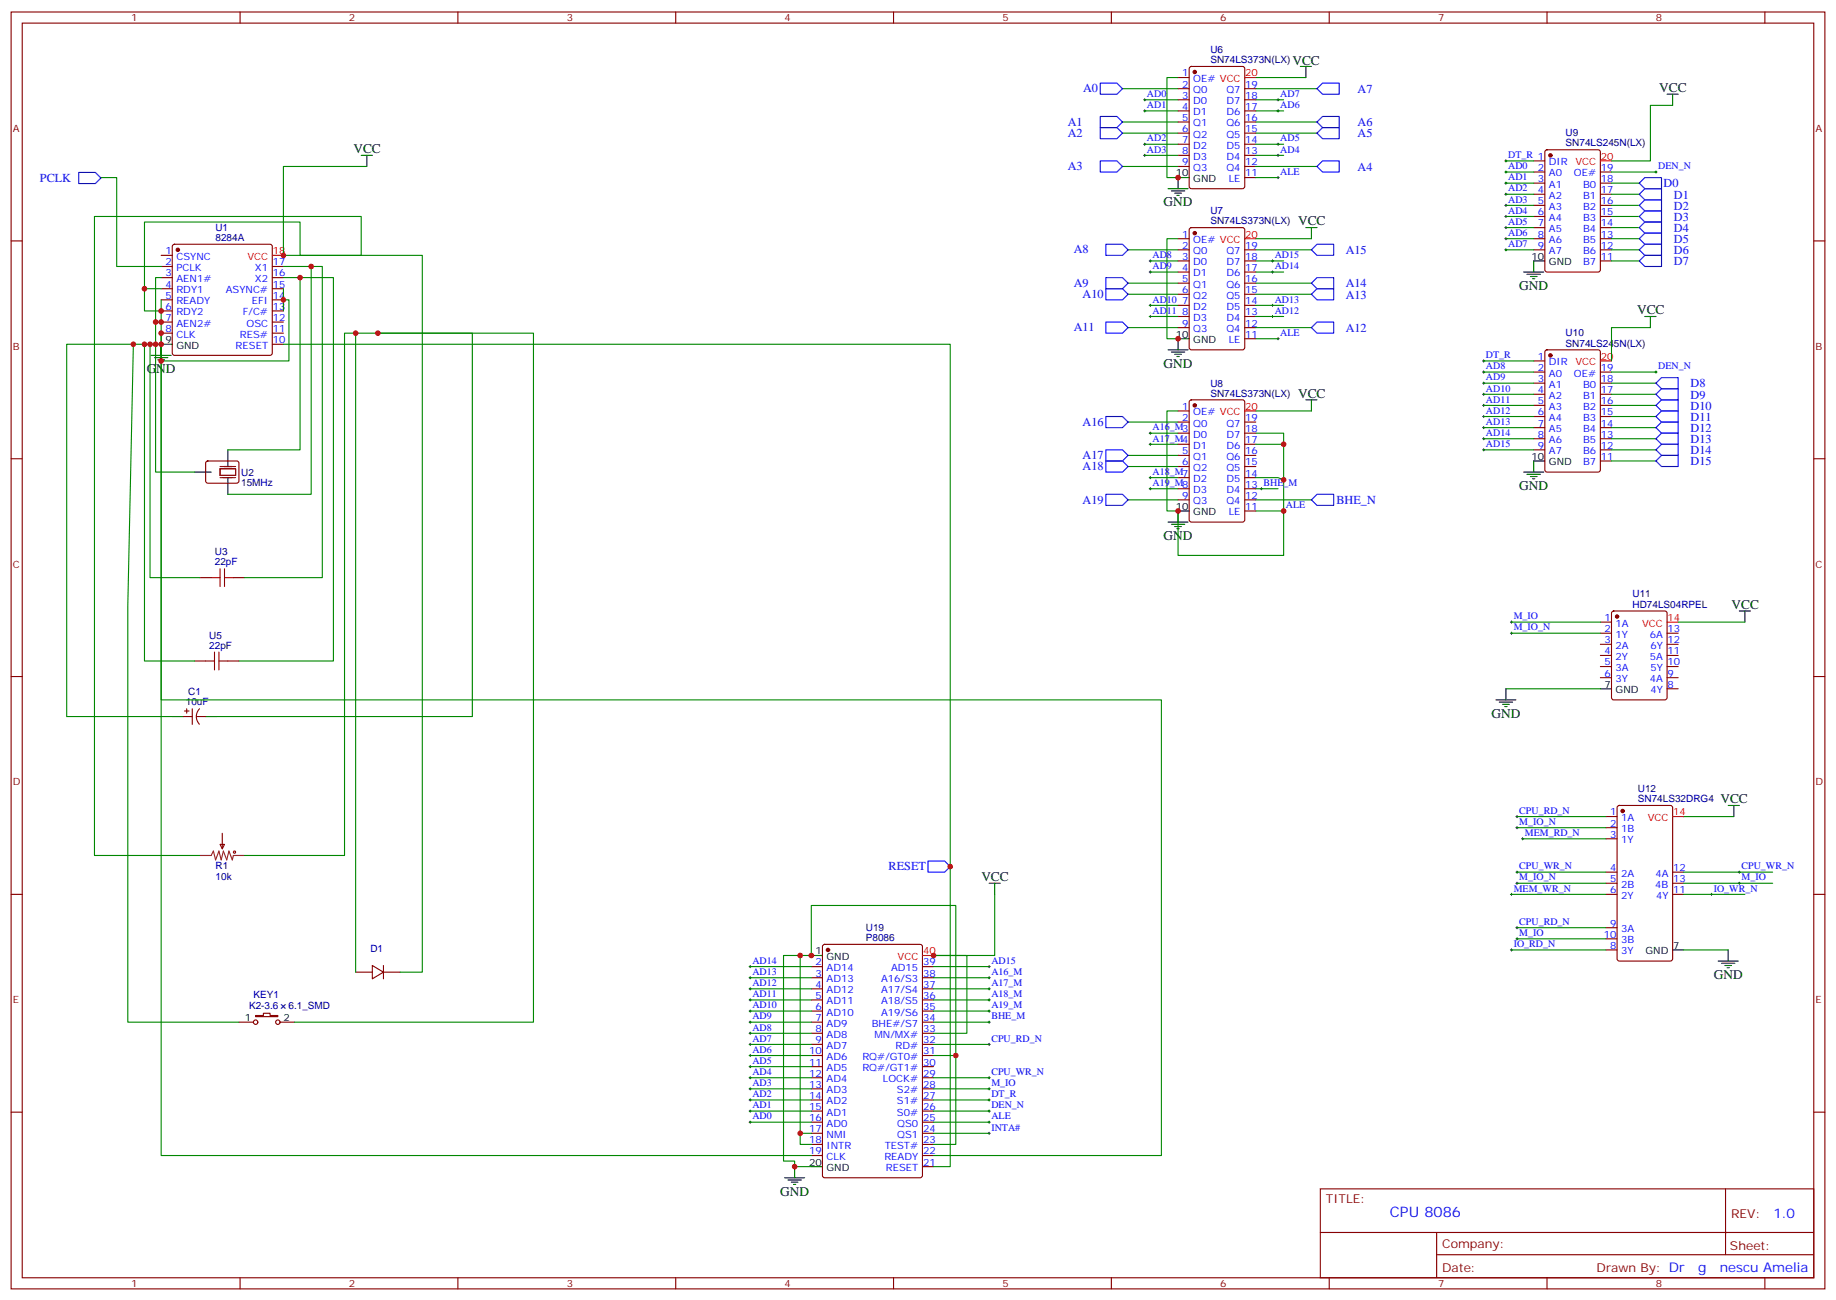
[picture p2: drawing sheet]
<svg xmlns="http://www.w3.org/2000/svg" width="583mm" height="413mm" viewBox="0 0 583 413" stroke-linecap="round" stroke-linejoin="round" font-family="sans-serif">
<defs><g id="words">
<text font-size="4.6" fill="#00f" x="441.2" y="386.4">CPU 8086</text>
<g font-size="4.2">
<text x="410.2" y="20.7">VCC</text>
<text x="526.7" y="29.2">VCC</text>
<text x="112.2" y="48.6">VCC</text>
<text x="369.4" y="65.5">GND</text>
<text x="412" y="71.5">VCC</text>
<text x="482.2" y="92">GND</text>
<text x="519.6" y="99.8">VCC</text>
<text x="46.6" y="118.5">GND</text>
<text x="369.4" y="116.7">GND</text>
<text x="412" y="126.2">VCC</text>
<text x="482.2" y="155.5">GND</text>
<text x="369.4" y="171.4">GND</text>
<text x="549.6" y="193.3">VCC</text>
<text x="473.4" y="227.8">GND</text>
<text x="546.1" y="255">VCC</text>
<text x="311.5" y="279.7">VCC</text>
<text x="544" y="310.7">GND</text>
<text x="247.6" y="379.5">GND</text>
</g>
<g font-size="4.2" fill="#00f">
<text x="562.9" y="386.7">1.0</text>
<text x="539" y="403.9">g</text>
<text x="545.9" y="403.9">nescu Amelia</text>
</g>
<g font-size="3.9" fill="#00f">
<text x="343.8" y="29.4">A0</text>
<text x="430.9" y="29.5">A7</text>
<text x="338.9" y="39.9">A1</text>
<text x="430.9" y="40.1">A6</text>
<text x="338.9" y="43.4">A2</text>
<text x="430.9" y="43.6">A5</text>
<text x="12.7" y="57.7">PCLK</text>
<text x="338.9" y="54">A3</text>
<text x="430.9" y="54.2">A4</text>
<text x="528.1" y="59.3">D0</text>
<text x="531.4" y="63">D1</text>
<text x="531.4" y="66.6">D2</text>
<text x="531.4" y="70.1">D3</text>
<text x="531.4" y="73.6">D4</text>
<text x="531.4" y="77.1">D5</text>
<text x="340.8" y="80.5">A8</text>
<text x="427.2" y="80.7">A15</text>
<text x="531.4" y="80.7">D6</text>
<text x="531.4" y="84.2">D7</text>
<text x="340.8" y="91.1">A9</text>
<text x="343.6" y="94.6">A10</text>
<text x="427.2" y="94.8">A13</text>
<text x="427.2" y="91.2">A14</text>
<text x="340.8" y="105.2">A11</text>
<text x="427.2" y="105.4">A12</text>
<text x="536.7" y="123">D8</text>
<text x="536.7" y="126.5">D9</text>
<text x="536.7" y="130.1">D10</text>
<text x="343.6" y="135.2">A16</text>
<text x="536.7" y="133.6">D11</text>
<text x="536.7" y="137.1">D12</text>
<text x="536.7" y="140.6">D13</text>
<text x="343.6" y="145.8">A17</text>
<text x="343.6" y="149.3">A18</text>
<text x="536.7" y="144.2">D14</text>
<text x="536.7" y="147.7">D15</text>
<text x="343.6" y="159.9">A19</text>
<text x="424.2" y="160">BHE_N</text>
<text x="282.1" y="276.3">RESET</text>
</g>
<g font-size="3.9" fill="#800">
<text x="420.9" y="382">TITLE:</text>
<text x="549.5" y="386.7">REV:</text>
<text x="457.8" y="396.2">Company:</text>
<text x="549.1" y="396.8">Sheet:</text>
<text x="457.8" y="403.9">Date:</text>
<text x="506.8" y="403.9">Drawn By: Dr</text>
</g>
<g font-size="3.2" fill="#800">
<text x="41.6" y="6.8">1</text>
<text x="110.8" y="6.8">2</text>
<text x="179.9" y="6.8">3</text>
<text x="249.1" y="6.8">4</text>
<text x="318.2" y="6.8">5</text>
<text x="387.3" y="6.8">6</text>
<text x="456.5" y="6.8">7</text>
<text x="525.6" y="6.8">8</text>
<text x="4.1" y="41.9">A</text>
<text x="576.3" y="41.9">A</text>
<text x="4.1" y="111.1">B</text>
<text x="576.3" y="111.1">B</text>
<text x="4.1" y="180.2">C</text>
<text x="576.3" y="180.2">C</text>
<text x="4.1" y="249.3">D</text>
<text x="576.3" y="249.3">D</text>
<text x="4.1" y="318.5">E</text>
<text x="576.3" y="318.5">E</text>
<text x="41.6" y="408.6">1</text>
<text x="110.8" y="408.6">2</text>
<text x="179.9" y="408.6">3</text>
<text x="249.1" y="408.6">4</text>
<text x="318.2" y="408.6">5</text>
<text x="387.3" y="408.6">6</text>
<text x="456.5" y="408.6">7</text>
<text x="525.6" y="408.6">8</text>
</g>
<g font-size="3.2" fill="#000080">
<text x="384.2" y="16.9">U6</text>
<text x="384.2" y="20">SN74LS373N(LX)</text>
<text x="497" y="46.5">SN74LS245N(LX)</text>
<text x="497" y="43.2">U9</text>
<text x="384.2" y="71.2">SN74LS373N(LX)</text>
<text x="384.2" y="68">U7</text>
<text x="68.4" y="76.5">8284A</text>
<text x="68.4" y="73.2">U1</text>
<text x="497" y="106.7">U10</text>
<text x="497" y="110">SN74LS245N(LX)</text>
<text x="384.2" y="125.9">SN74LS373N(LX)</text>
<text x="384.2" y="122.7">U8</text>
<text x="76.6" y="154.3">15MHz</text>
<text x="76.6" y="151">U2</text>
<text x="68.2" y="179.5">22pF</text>
<text x="68.2" y="176.2">U3</text>
<text x="518.2" y="189.6">U11</text>
<text x="518.2" y="192.9">HD74LS04RPEL</text>
<text x="66.4" y="202.7">U5</text>
<text x="66.4" y="206">22pF</text>
<text x="59.8" y="220.7">C1</text>
<text x="59" y="223.9">10uF</text>
<text x="519.9" y="251.4">U12</text>
<text x="519.9" y="254.6">SN74LS32DRG4</text>
<text x="68.4" y="279.2">10k</text>
<text x="68.4" y="276">R1</text>
<text x="274.8" y="298.7">P8086</text>
<text x="274.8" y="295.6">U19</text>
<text x="117.6" y="302.2">D1</text>
<text x="80.5" y="316.7">KEY1</text>
<text x="79" y="320.4">K2-3.6</text>
<text x="91.6" y="320.4">6.1_SMD</text>
</g>
<g font-size="3.2" fill="#00f">
<text x="375.3" y="24.3">1</text>
<text x="375.3" y="27.8">2</text>
<text x="378.8" y="26">OE# VCC</text>
<text x="378.8" y="29.6">Q0</text>
<text x="389.3" y="29.6">Q7</text>
<text x="395.3" y="27.8">19</text>
<text x="364.1" y="30.8">AD0</text>
<text x="364.1" y="34.3">AD1</text>
<text x="375.3" y="31.3">3</text>
<text x="375.3" y="34.9">4</text>
<text x="378.8" y="33.1">D0</text>
<text x="389.3" y="33.1">D7</text>
<text x="395.3" y="34.9">17</text>
<text x="395.3" y="31.3">18</text>
<text x="406.4" y="34.3">AD6</text>
<text x="406.4" y="30.8">AD7</text>
<text x="375.3" y="38.4">5</text>
<text x="375.3" y="41.9">6</text>
<text x="378.8" y="36.6">D1</text>
<text x="378.8" y="40.1">Q1</text>
<text x="389.3" y="40.1">Q6</text>
<text x="389.3" y="36.6">D6</text>
<text x="395.3" y="41.9">15</text>
<text x="395.3" y="38.4">16</text>
<text x="364.1" y="44.9">AD2</text>
<text x="375.3" y="45.4">7</text>
<text x="378.8" y="43.7">Q2</text>
<text x="378.8" y="47.2">D2</text>
<text x="389.3" y="43.7">Q5</text>
<text x="389.3" y="47.2">D5</text>
<text x="395.3" y="45.4">14</text>
<text x="406.4" y="44.9">AD5</text>
<text x="364.1" y="48.4">AD3</text>
<text x="375.3" y="49">8</text>
<text x="375.3" y="52.5">9</text>
<text x="378.8" y="50.7">D3</text>
<text x="389.3" y="50.7">D4</text>
<text x="395.3" y="52.5">12</text>
<text x="395.3" y="49">13</text>
<text x="406.4" y="48.4">AD4</text>
<text x="478.7" y="50.2">DT_R 1</text>
<text x="478.7" y="53.7">AD0</text>
<text x="491.7" y="52.5">DIR</text>
<text x="526.3" y="53.7">DEN_N</text>
<text x="378.8" y="54.3">Q3</text>
<text x="389.3" y="54.3">Q4</text>
<text x="390" y="57.8">LE</text>
<text x="395.3" y="56">11</text>
<text x="406.4" y="55.5">ALE</text>
<text x="478.7" y="57.3">AD1</text>
<text x="488.2" y="54.3">2</text>
<text x="488.2" y="57.8">3</text>
<text x="491.7" y="56">A0</text>
<text x="491.7" y="59.5">A1</text>
<text x="499.6" y="56">OE#</text>
<text x="502.5" y="59.5">B0</text>
<text x="508.2" y="57.8">18</text>
<text x="508.2" y="54.3">19</text>
<text x="478.7" y="60.8">AD2</text>
<text x="478.7" y="64.3">AD3</text>
<text x="488.2" y="61.3">4</text>
<text x="488.2" y="64.8">5</text>
<text x="491.7" y="63.1">A2</text>
<text x="502.5" y="63.1">B1</text>
<text x="508.2" y="64.8">16</text>
<text x="508.2" y="61.3">17</text>
<text x="478.7" y="67.8">AD4</text>
<text x="478.7" y="71.4">AD5</text>
<text x="488.2" y="68.4">6</text>
<text x="488.2" y="71.9">7</text>
<text x="491.7" y="66.6">A3</text>
<text x="491.7" y="70.1">A4</text>
<text x="502.5" y="70.1">B3</text>
<text x="502.5" y="66.6">B2</text>
<text x="508.2" y="71.9">14</text>
<text x="508.2" y="68.4">15</text>
<text x="375.3" y="75.4">1</text>
<text x="378.8" y="77.2">OE# VCC</text>
<text x="478.7" y="74.9">AD6</text>
<text x="488.2" y="75.4">8</text>
<text x="491.7" y="73.7">A5</text>
<text x="491.7" y="77.2">A6</text>
<text x="502.5" y="77.2">B5</text>
<text x="502.5" y="73.7">B4</text>
<text x="508.2" y="75.4">13</text>
<text x="52.5" y="80.7">1</text>
<text x="56" y="82.5">CSYNC</text>
<text x="365.8" y="82">AD8</text>
<text x="375.3" y="79">2</text>
<text x="375.3" y="82.5">3</text>
<text x="378.8" y="80.7">Q0</text>
<text x="389.3" y="80.7">Q7</text>
<text x="395.3" y="82.5">18</text>
<text x="395.3" y="79">19</text>
<text x="404.6" y="82">AD15</text>
<text x="478.7" y="78.4">AD7</text>
<text x="488.2" y="79">9</text>
<text x="491.7" y="80.7">A7</text>
<text x="502.5" y="80.7">B6</text>
<text x="508.2" y="82.5">11</text>
<text x="508.2" y="79">12</text>
<text x="52.5" y="84.2">2</text>
<text x="52.5" y="87.8">3</text>
<text x="56" y="86">PCLK</text>
<text x="56" y="89.5">AEN1#</text>
<text x="80.9" y="89.5">X2</text>
<text x="80.9" y="86">X1</text>
<text x="86.6" y="87.8">16</text>
<text x="86.6" y="84.2">17</text>
<text x="365.8" y="85.5">AD9</text>
<text x="375.3" y="86">4</text>
<text x="375.3" y="89.5">5</text>
<text x="378.8" y="84.2">D0</text>
<text x="378.8" y="87.8">D1</text>
<text x="389.3" y="87.8">D6</text>
<text x="389.3" y="84.2">D7</text>
<text x="395.3" y="89.5">16</text>
<text x="395.3" y="86">17</text>
<text x="404.6" y="85.5">AD14</text>
<text x="502.5" y="84.2">B7</text>
<text x="52.5" y="91.3">4</text>
<text x="52.5" y="94.8">5</text>
<text x="56" y="93.1">RDY1</text>
<text x="71.6" y="93.1">ASYNC#</text>
<text x="86.6" y="94.8">14</text>
<text x="86.6" y="91.3">15</text>
<text x="375.3" y="93.1">6</text>
<text x="378.8" y="91.3">Q1</text>
<text x="378.8" y="94.8">Q2</text>
<text x="389.3" y="94.8">Q5</text>
<text x="389.3" y="91.3">Q6</text>
<text x="395.3" y="93.1">15</text>
<text x="52.5" y="98.4">6</text>
<text x="52.5" y="101.9">7</text>
<text x="56" y="96.6">READY</text>
<text x="56" y="100.1">RDY2</text>
<text x="77" y="100.1">F/C#</text>
<text x="80" y="96.6">EFI</text>
<text x="86.6" y="101.9">12</text>
<text x="86.6" y="98.4">13</text>
<text x="365.8" y="96.1">AD10</text>
<text x="365.8" y="99.6">AD11</text>
<text x="375.3" y="96.6">7</text>
<text x="375.3" y="100.1">8</text>
<text x="378.8" y="98.4">D2</text>
<text x="378.8" y="101.9">D3</text>
<text x="389.3" y="101.9">D4</text>
<text x="389.3" y="98.4">D5</text>
<text x="395.3" y="100.1">13</text>
<text x="395.3" y="96.6">14</text>
<text x="404.6" y="96.1">AD13</text>
<text x="404.6" y="99.6">AD12</text>
<text x="52.5" y="105.4">8</text>
<text x="56" y="103.6">AEN2#</text>
<text x="56" y="107.2">CLK</text>
<text x="76.1" y="107.2">RES#</text>
<text x="78.2" y="103.6">OSC</text>
<text x="86.6" y="105.4">11</text>
<text x="375.3" y="103.6">9</text>
<text x="378.8" y="105.4">Q3</text>
<text x="389.3" y="105.4">Q4</text>
<text x="395.3" y="107.2">11</text>
<text x="395.3" y="103.6">12</text>
<text x="406.4" y="106.6">ALE</text>
<text x="74.8" y="110.7">RESET</text>
<text x="86.6" y="108.9">10</text>
<text x="390" y="108.9">LE</text>
<text x="471.7" y="113.7">DT_R</text>
<text x="471.7" y="117.2">AD8</text>
<text x="488.2" y="114.2">1</text>
<text x="488.2" y="117.8">2</text>
<text x="491.7" y="116">DIR</text>
<text x="491.7" y="119.5">A0</text>
<text x="499.6" y="119.5">OE#</text>
<text x="508.2" y="117.8">19</text>
<text x="526.3" y="117.2">DEN_N</text>
<text x="471.7" y="120.8">AD9</text>
<text x="471.7" y="124.3">AD10</text>
<text x="488.2" y="121.3">3</text>
<text x="488.2" y="124.8">4</text>
<text x="491.7" y="123">A1</text>
<text x="502.5" y="123">B0</text>
<text x="508.2" y="124.8">17</text>
<text x="508.2" y="121.3">18</text>
<text x="375.3" y="130.1">1</text>
<text x="378.8" y="131.9">OE# VCC</text>
<text x="471.7" y="127.8">AD11</text>
<text x="471.7" y="131.3">AD12</text>
<text x="488.2" y="128.3">5</text>
<text x="488.2" y="131.9">6</text>
<text x="491.7" y="126.6">A2</text>
<text x="491.7" y="130.1">A3</text>
<text x="502.5" y="130.1">B2</text>
<text x="502.5" y="126.6">B1</text>
<text x="508.2" y="131.9">15</text>
<text x="508.2" y="128.3">16</text>
<text x="365.8" y="136.6">A16_M3</text>
<text x="375.3" y="133.6">2</text>
<text x="378.8" y="135.4">Q0</text>
<text x="389.3" y="135.4">Q7</text>
<text x="395.3" y="137.2">18</text>
<text x="395.3" y="133.6">19</text>
<text x="471.7" y="134.9">AD13</text>
<text x="488.2" y="135.4">7</text>
<text x="491.7" y="133.6">A4</text>
<text x="491.7" y="137.2">A5</text>
<text x="502.5" y="137.2">B4</text>
<text x="502.5" y="133.6">B3</text>
<text x="508.2" y="135.4">14</text>
<text x="365.8" y="140.2">A17_M4</text>
<text x="378.8" y="138.9">D0</text>
<text x="378.8" y="142.5">D1</text>
<text x="389.3" y="142.5">D6</text>
<text x="389.3" y="138.9">D7</text>
<text x="395.3" y="140.7">17</text>
<text x="471.7" y="138.4">AD14</text>
<text x="471.7" y="141.9">AD15</text>
<text x="488.2" y="138.9">8</text>
<text x="488.2" y="142.5">9</text>
<text x="491.7" y="140.7">A6</text>
<text x="502.5" y="140.7">B5</text>
<text x="508.2" y="142.5">12</text>
<text x="508.2" y="138.9">13</text>
<text x="375.3" y="144.2">5</text>
<text x="375.3" y="147.7">6</text>
<text x="378.8" y="146">Q1</text>
<text x="378.8" y="149.5">Q2</text>
<text x="389.3" y="149.5">Q5</text>
<text x="389.3" y="146">Q6</text>
<text x="395.3" y="147.7">15</text>
<text x="395.3" y="144.2">16</text>
<text x="491.7" y="144.2">A7</text>
<text x="502.5" y="147.7">B7</text>
<text x="502.5" y="144.2">B6</text>
<text x="508.2" y="146">11</text>
<text x="365.8" y="150.7">A18_M7</text>
<text x="365.8" y="154.3">A19_M8</text>
<text x="378.8" y="153">D2</text>
<text x="389.3" y="153">D5</text>
<text x="395.3" y="154.8">13 BHE_M</text>
<text x="395.3" y="151.3">14</text>
<text x="375.3" y="158.3">9</text>
<text x="378.8" y="156.6">D3</text>
<text x="378.8" y="160.1">Q3</text>
<text x="389.3" y="160.1">Q4</text>
<text x="389.3" y="156.6">D4</text>
<text x="395.3" y="161.9">11</text>
<text x="395.3" y="158.3">12</text>
<text x="408.2" y="161.3">ALE</text>
<text x="390" y="163.6">LE</text>
<text x="480.5" y="196.6">M_IO</text>
<text x="509.3" y="197.1">1</text>
<text x="480.5" y="200.1">M_IO_N</text>
<text x="509.3" y="200.7">2</text>
<text x="512.8" y="202.4">1Y</text>
<text x="512.8" y="198.9">1A</text>
<text x="523.7" y="202.4">6A</text>
<text x="529.3" y="200.7">13</text>
<text x="509.3" y="207.7">4</text>
<text x="509.3" y="204.2">3</text>
<text x="512.8" y="209.5">2Y</text>
<text x="512.8" y="206">2A</text>
<text x="523.7" y="209.5">5A</text>
<text x="523.9" y="206">6Y</text>
<text x="529.3" y="204.2">12</text>
<text x="529.3" y="207.7">11</text>
<text x="509.3" y="214.8">6</text>
<text x="509.3" y="211.2">5</text>
<text x="512.8" y="213">3A</text>
<text x="523.9" y="213">5Y</text>
<text x="529.3" y="211.2">10</text>
<text x="529.3" y="214.8">9</text>
<text x="512.8" y="216.5">3Y</text>
<text x="523.7" y="216.5">4A</text>
<text x="523.9" y="220.1">4Y</text>
<text x="529.3" y="218.3">8</text>
<text x="482.2" y="258.3">CPU_RD_N</text>
<text x="482.2" y="261.9">M_IO_N</text>
<text x="511.1" y="258.9">1</text>
<text x="511.1" y="262.4">2</text>
<text x="514.6" y="260.6">1A</text>
<text x="484" y="265.4">MEM_RD_N</text>
<text x="511.1" y="265.9">3</text>
<text x="514.6" y="264.2">1B</text>
<text x="514.6" y="267.7">1Y</text>
<text x="482.2" y="276">CPU_WR_N</text>
<text x="552.8" y="276">CPU_WR_N</text>
<text x="482.2" y="279.5">M_IO_N</text>
<text x="511.1" y="276.5">4</text>
<text x="511.1" y="280">5</text>
<text x="514.6" y="278.3">2A</text>
<text x="514.6" y="281.8">2B</text>
<text x="525.4" y="281.8">4B</text>
<text x="525.4" y="278.3">4A</text>
<text x="531.1" y="280">13</text>
<text x="531.1" y="276.5">12</text>
<text x="552.8" y="279.5">M_IO</text>
<text x="480.5" y="283">MEM_WR_N</text>
<text x="511.1" y="283.6">6</text>
<text x="514.6" y="285.3">2Y</text>
<text x="525.7" y="285.3">4Y</text>
<text x="531.1" y="283.6">11</text>
<text x="544" y="283">IO_WR_N</text>
<text x="482.2" y="293.6">CPU_RD_N</text>
<text x="482.2" y="297.1">M_IO</text>
<text x="509.1" y="297.7">10</text>
<text x="511.1" y="294.1">9</text>
<text x="514.6" y="295.9">3A</text>
<text x="514.6" y="299.4">3B</text>
<text x="238.8" y="306">AD14</text>
<text x="314.7" y="306">AD15</text>
<text x="480.5" y="300.7">IO_RD_N</text>
<text x="511.1" y="301.2">8</text>
<text x="514.6" y="303">3Y</text>
<text x="238.8" y="309.5">AD13</text>
<text x="258.9" y="306.5">2</text>
<text x="258.9" y="310">3</text>
<text x="262.4" y="308.3">AD14</text>
<text x="262.4" y="311.8">AD13</text>
<text x="279.7" y="311.8">A16/S3</text>
<text x="282.9" y="308.3">AD15</text>
<text x="293" y="310">38</text>
<text x="293" y="306.5">39</text>
<text x="314.7" y="309.5">A16_M</text>
<text x="238.8" y="316.5">AD11</text>
<text x="238.8" y="313">AD12</text>
<text x="258.9" y="313.5">4</text>
<text x="258.9" y="317.1">5</text>
<text x="262.4" y="315.3">AD12</text>
<text x="279.7" y="315.3">A17/S4</text>
<text x="293" y="317.1">36</text>
<text x="293" y="313.5">37</text>
<text x="314.7" y="313">A17_M</text>
<text x="314.7" y="316.5">A18_M</text>
<text x="238.8" y="323.6">AD9</text>
<text x="238.8" y="320.1">AD10</text>
<text x="258.9" y="320.6">6</text>
<text x="262.4" y="318.8">AD11</text>
<text x="262.4" y="322.4">AD10</text>
<text x="279.7" y="322.4">A19/S6</text>
<text x="279.7" y="318.8">A18/S5</text>
<text x="293" y="320.6">35</text>
<text x="314.7" y="320.1">A19_M</text>
<text x="314.7" y="323.6">BHE_M</text>
<text x="238.8" y="327.1">AD8</text>
<text x="258.9" y="324.1">7</text>
<text x="258.9" y="327.7">8</text>
<text x="262.4" y="325.9">AD9</text>
<text x="262.4" y="329.4">AD8</text>
<text x="276.7" y="325.9">BHE#/S7</text>
<text x="277.6" y="329.4">MN/MX#</text>
<text x="293" y="327.7">33</text>
<text x="293" y="324.1">34</text>
<text x="238.8" y="334.2">AD6</text>
<text x="238.8" y="330.7">AD7</text>
<text x="256.8" y="334.7">10</text>
<text x="258.9" y="331.2">9</text>
<text x="262.4" y="333">AD7</text>
<text x="284.3" y="333">RD#</text>
<text x="293" y="334.7">31</text>
<text x="293" y="331.2">32</text>
<text x="314.7" y="330.7">CPU_RD_N</text>
<text x="238.8" y="341.2">AD4</text>
<text x="238.8" y="337.7">AD5</text>
<text x="256.8" y="338.2">11</text>
<text x="256.8" y="341.8">12</text>
<text x="262.4" y="336.5">AD6</text>
<text x="262.4" y="340">AD5</text>
<text x="273.7" y="340">RQ#/GT1#</text>
<text x="273.7" y="336.5">RQ#/GT0#</text>
<text x="293" y="341.8">29</text>
<text x="293" y="338.2">30</text>
<text x="314.7" y="341.2">CPU_WR_N</text>
<text x="238.8" y="344.8">AD3</text>
<text x="256.8" y="345.3">13</text>
<text x="262.4" y="343.5">AD4</text>
<text x="262.4" y="347.1">AD3</text>
<text x="280.2" y="343.5">LOCK#</text>
<text x="284.7" y="347.1">S2#</text>
<text x="293" y="345.3">28</text>
<text x="314.7" y="344.8">M_IO</text>
<text x="238.8" y="351.8">AD1</text>
<text x="238.8" y="348.3">AD2</text>
<text x="256.8" y="348.8">14</text>
<text x="256.8" y="352.4">15</text>
<text x="262.4" y="350.6">AD2</text>
<text x="284.7" y="350.6">S1#</text>
<text x="293" y="352.4">26</text>
<text x="293" y="348.8">27</text>
<text x="314.7" y="351.8">DEN_N</text>
<text x="314.7" y="348.3">DT_R</text>
<text x="238.8" y="355.4">AD0</text>
<text x="256.8" y="355.9">16</text>
<text x="256.8" y="359.4">17</text>
<text x="262.4" y="354.1">AD1</text>
<text x="262.4" y="357.6">AD0</text>
<text x="284.7" y="354.1">S0#</text>
<text x="284.8" y="357.6">QS0</text>
<text x="293" y="359.4">24</text>
<text x="293" y="355.9">25</text>
<text x="314.7" y="355.4">ALE</text>
<text x="314.7" y="358.9">INTA#</text>
<text x="256.8" y="362.9">18</text>
<text x="262.4" y="361.2">NMI</text>
<text x="262.4" y="364.7">INTR</text>
<text x="280.8" y="364.7">TEST#</text>
<text x="284.8" y="361.2">QS1</text>
<text x="293" y="362.9">23</text>
<text x="256.8" y="366.5">19</text>
<text x="262.4" y="368.2">CLK</text>
<text x="280.7" y="368.2">READY</text>
<text x="281.2" y="371.8">RESET</text>
<text x="293" y="370">21</text>
<text x="293" y="366.5">22</text>
</g>
<g font-size="3.2" fill="#f00">
<text x="395.3" y="24.3">20</text>
<text x="500.1" y="52.5">VCC</text>
<text x="508.2" y="50.7">20</text>
<text x="395.3" y="75.4">20</text>
<text x="78.5" y="82.5">VCC</text>
<text x="86.6" y="80.7">18</text>
<text x="500.1" y="116">VCC</text>
<text x="508.2" y="114.2">20</text>
<text x="395.3" y="130.1">20</text>
<text x="529.3" y="197.1">14</text>
<text x="521.3" y="198.9">VCC</text>
<text x="523" y="260.6">VCC</text>
<text x="531.1" y="258.9">14</text>
<text x="284.9" y="304.7">VCC</text>
<text x="293" y="303">40</text>
</g>
<g font-size="3.2">
<text x="373.3" y="56">10</text>
<text x="378.8" y="57.8">GND</text>
<text x="486.2" y="82.5">10</text>
<text x="491.7" y="84.2">GND</text>
<text x="373.3" y="107.2">10</text>
<text x="52.5" y="108.9">9</text>
<text x="56" y="110.7">GND</text>
<text x="378.8" y="108.9">GND</text>
<text x="486.2" y="146">10</text>
<text x="491.7" y="147.7">GND</text>
<text x="373.3" y="161.9">10</text>
<text x="378.8" y="163.6">GND</text>
<text x="509.3" y="218.3">7</text>
<text x="512.8" y="220.1">GND</text>
<text x="258.9" y="303">1</text>
<text x="262.4" y="304.7">GND</text>
<text x="522.3" y="303">GND</text>
<text x="531.1" y="301.2">7</text>
<text x="77.7" y="324.1">1</text>
<text x="90" y="324.1">2</text>
<text x="256.8" y="370">20</text>
<text x="262.4" y="371.8">GND</text>
</g>
</g></defs>
<g fill="none" stroke="#870000" stroke-width=".35">
<path d="M3.5 3.8h575.8v405.4h-575.8zM7.1 7.3h568.6v398.3h-568.6zM76.2 3.8v3.5M145.3 3.8v3.5M214.5 3.8v3.5M283.6 3.8v3.5M352.8 3.8v3.5M421.9 3.8v3.5M491.1 3.8v3.5M560.2 3.8v3.5M373.9 24.6h3.6M373.9 28.2h3.6"/>
<path d="M373.9 31.7h3.6M373.9 35.2h3.6M373.9 38.7h3.6M377.7 21.3l.5-.2h16.2l.7 .4v37.7l-.5 .6-16.4 .1-.7-.5v-37.6zM395.1 28.2h3.5M395.1 31.7h3.5M395.1 35.2h3.5M395.1 38.7h3.5M373.9 42.3h3.6M373.9 45.8h3.6M373.9 49.3h3.6M373.9 52.8h3.6"/>
<path d="M395.1 42.3h3.5M395.1 45.8h3.5M395.1 49.3h3.5M395.1 52.8h3.5M395.1 56.4h3.5M486.8 51.1h3.6M486.8 54.6h3.6M486.8 58.1h3.6M490.6 47.8l.5-.2h16.2l.6 .4 .1 37.7-.5 .6-16.4 .1-.7-.5v-37.6zM508 54.6h3.5M508 58.1h3.5M3.5 76.5h3.6"/>
<path d="M54.9 77.7l.5-.2h30.3l.5 .2 .2 .5v33.9l-.2 .5-.5 .2h-30.3l-.5-.2-.2-.5v-33.9zM373.9 75.8h3.6M373.9 79.3h3.6M377.7 72.5l.5-.3h16.2l.7 .5v37.6l-.5 .7-16.4 .1-.7-.5v-37.6zM395.1 79.3h3.5M486.8 61.7h3.6M486.8 65.2h3.6M486.8 68.7h3.6M486.8 72.2h3.6M486.8 75.8h3.6M486.8 79.3h3.6M508 61.7h3.5"/>
<path d="M508 65.2h3.5M508 68.7h3.5M508 72.2h3.5M508 75.8h3.5M508 79.3h3.5M575.7 76.5h3.6M51.2 81.1h3.5M51.2 84.6h3.5M51.2 88.1h3.5M51.2 91.7h3.5M51.2 95.2h3.5M51.2 98.7h3.5"/>
<path d="M86.4 84.6h3.6M86.4 88.1h3.6M86.4 91.7h3.6M86.4 95.2h3.6M86.4 98.7h3.6M373.9 82.8h3.6M373.9 86.4h3.6M373.9 89.9h3.6M373.9 93.4h3.6M373.9 96.9h3.6M395.1 82.8h3.5M395.1 86.4h3.5"/>
<path d="M395.1 89.9h3.5M395.1 93.4h3.5M395.1 96.9h3.5M508 82.8h3.5M51.2 102.2h3.5M51.2 105.8h3.5M86.4 102.2h3.6M86.4 105.8h3.6M86.4 109.3h3.6M373.9 100.5h3.6M373.9 104h3.6M395.1 100.5h3.5"/>
<path d="M395.1 104h3.5M395.1 107.5h3.5M486.8 114.6h3.6M486.8 118.1h3.6M490.6 111.3l.5-.2h16.2l.6 .4 .1 37.7-.5 .6-16.4 .1-.7-.5v-37.6zM508 118.1h3.5M373.9 130.5h3.6M373.9 134h3.6M373.9 137.5h3.6M377.7 127.1l.5-.2h16.2l.7 .5v37.6l-.5 .7h-16.4l-.7-.4v-37.7zM395.1 134h3.5M395.1 137.5h3.5"/>
<path d="M486.8 121.6h3.6M486.8 125.2h3.6M486.8 128.7h3.6M486.8 132.2h3.6M486.8 135.7h3.6M486.8 139.3h3.6M508 121.6h3.5M508 125.2h3.5M508 128.7h3.5M508 132.2h3.5M508 135.7h3.5M508 139.3h3.5"/>
<path d="M3.5 145.6h3.6M65.5 146.5l.5-.2 9.4 .1 .4 .6v6l-.7 .4-9.4-.1-.4-.6v-5.7zM373.9 141h3.6M373.9 144.6h3.6M373.9 148.1h3.6M373.9 151.6h3.6M373.9 155.2h3.6M373.9 158.7h3.6M395.1 141h3.5M395.1 144.6h3.5M395.1 148.1h3.5M395.1 151.6h3.5"/>
<path d="M395.1 155.2h3.5M395.1 158.7h3.5M486.8 142.8h3.6M508 142.8h3.5M508 146.3h3.5M575.7 145.6h3.6M395.1 162.2h3.5M63.5 183.4h3.5M74.1 183.4h3.5M508 197.5h3.5M511.8 194.2l.4-.2h16.3l.6 .4 .1 27.1-.5 .6-16.5 .1-.6-.5-.1-27zM3.5 214.8h3.6"/>
<path d="M61.7 209.8h3.6M72.3 209.8h3.5M508 201h3.5M508 204.5h3.5M508 208.1h3.5M508 211.6h3.5M508 215.1h3.5M529.2 201h3.5M529.2 204.5h3.5M529.2 208.1h3.5M529.2 211.6h3.5M529.2 215.1h3.5"/>
<path d="M529.2 218.7h3.5M575.7 214.8h3.6M58.2 227.5h2.8M58.6 225.7h1.4M59.3 225v1.4M61 225v4.9M62.4 227.5h2.9M63.3 225a3.5 3.5 0 0 0 0 4.9M509.8 259.2h3.5M513.5 255.9l.5-.2h16.2l.7 .4v48.3l-.4 .6-16.5 .1-.7-.5v-48.2zM69.8 268h1.5l-.7 1.5zM70.6 264.5v5"/>
<path d="M509.8 262.7h3.5M509.8 266.3h3.5M509.8 276.9h3.5M530.9 276.9h3.6M3.5 283.9h3.6M261.3 300l.5-.2h30.3l.7 .4v73l-.5 .6-30.5 .1-.7-.5v-72.9zM509.8 283.9h3.5M509.8 280.4h3.5M509.8 294.5h3.5M509.8 298h3.5M530.9 283.9h3.6M530.9 280.4h3.6"/>
<path d="M575.7 283.9h3.6M112.9 308.6h5.3M118.2 306.5l3.5 2.1-3.5 2.1zM121.7 306.5v4.2M121.7 308.6h5.3M257.5 306.8h3.6M257.5 310.4h3.6M257.5 313.9h3.6M257.5 317.4h3.6M292.8 306.8h3.5M292.8 310.4h3.5M292.8 313.9h3.5"/>
<path d="M292.8 317.4h3.5M509.8 301.6h3.5M75.8 324.5h4.6M81.1 322.4h2.5v-.7h2.1v.7h2.5v.3h-7.1zM88.9 324.5h4.6M257.5 324.5h3.6M257.5 321h3.6M257.5 328h3.6M257.5 331.5h3.6M257.5 335.1h3.6M257.5 338.6h3.6M292.8 324.5h3.5"/>
<path d="M292.8 321h3.5M292.8 328h3.5M292.8 331.5h3.5M292.8 335.1h3.5M292.8 338.6h3.5M3.5 353.1h3.6M257.5 342.1h3.6M257.5 345.7h3.6M257.5 349.2h3.6M257.5 352.7h3.6M257.5 356.2h3.6M257.5 359.8h3.6"/>
<path d="M292.8 342.1h3.5M292.8 345.7h3.5M292.8 349.2h3.5M292.8 352.7h3.5M292.8 356.2h3.5M292.8 359.8h3.5M575.7 353.1h3.6M257.5 363.3h3.6M257.5 366.8h3.6M292.8 363.3h3.5M292.8 366.8h3.5M292.8 370.3h3.5"/>
<path d="M419.1 377.4h156.6v28.2h-156.6zM547.7 377.4v20.9M419.1 391.2h156.5M456 398.3h119.6M456 391.2v14.2M76.2 405.6v3.6M145.3 405.6v3.6M214.5 405.6v3.6M283.6 405.6v3.6M352.8 405.6v3.6M421.9 405.6v3.6M491.1 405.6v3.6"/>
<path d="M560.2 405.6v3.6"/>
<circle cx="81.1" cy="324.5" r=".71"/>
<circle cx="88.2" cy="324.5" r=".71"/>
</g>
<g fill="#870000" stroke="#870000" stroke-width=".35">
<circle cx="56.4" cy="79.3" r=".53"/>
<circle cx="492.1" cy="49.3" r=".53"/>
<circle cx="492.1" cy="112.8" r=".53"/>
<circle cx="513.3" cy="195.7" r=".53"/>
<circle cx="515.1" cy="257.5" r=".53"/>
<circle cx="262.8" cy="301.6" r=".53"/>
<circle cx="379.2" cy="22.9" r=".53"/>
<circle cx="379.2" cy="74" r=".53"/>
<circle cx="379.2" cy="128.7" r=".53"/>
</g>
<g fill="none" stroke="#000" stroke-width=".35">
<path d="M412.7 21.1h3.6M414.5 21.1v3.5M529.2 29.9h3.5M530.9 29.9v3.5M114.7 49.3h3.5M116.4 49.3v3.5M370.8 59.9h6.3M377.5 56.4h-3.6v3.5M371.8 60.6h4.3M372.9 61.3h2.1M373.6 62h.7M414.5 72.2h3.5"/>
<path d="M416.3 72.2v3.6M483.7 86.4h6.3M484.7 87.1h4.2M485.8 87.8h2.1M486.5 88.5h.7M490.4 82.8h-3.6v3.6M48 112.8h6.3M49 113.5h4.3M50.1 114.2h2.1M50.8 114.9h.7M54.7 109.3h-3.5v3.5M370.8 111.1h6.3"/>
<path d="M371.8 111.8h4.3M372.9 112.5h2.1M373.6 113.2h.7M377.5 107.5h-3.6v3.6M522.1 100.5h3.5M523.9 100.5v3.5M414.5 126.9h3.5M416.3 126.9v3.6M61.7 149.9h5.3M72.3 142.8v5.3M72.3 151.6v5.3M483.7 149.9h6.3"/>
<path d="M484.7 150.6h4.2M485.8 151.3h2.1M486.5 152h.7M490.4 146.3h-3.6v3.6M370.8 165.7h6.3M371.8 166.4h4.3M372.9 167.1h2.1M373.6 167.9h.7M377.5 162.2h-3.6v3.5M552.1 194h3.5M553.9 194v3.5M478 218.7v3.5"/>
<path d="M508 218.7h3.5M54.7 227.5h3.5M65.3 227.5h3.5M474.8 222.2h6.4M475.9 222.9h4.2M477 223.6h2.1M477.7 224.3h.7M548.6 255.7h3.5M550.3 255.7v3.5M314 280.4h3.5M315.7 280.4v3.5M257.5 303.3h3.6"/>
<path d="M530.9 301.6h3.6M545.4 305.1h6.3M546.5 305.8h4.2M547.5 306.5h2.1M548.2 307.2h.7M548.6 301.6v3.5M249.1 373.9h6.3M250.1 374.6h4.3M251.2 375.3h2.1M251.9 376h.7M252.2 370.3v3.6M257.5 370.3h3.6"/>
</g>
<path d="M395.1 24.6h3.5M508 51.1h3.5M395.1 75.8h3.5M86.4 81.1h3.6M508 114.6h3.5M395.1 130.5h3.5M529.2 197.5h3.5M530.9 259.2h3.6M292.8 303.3h3.5" fill="none" stroke="#f00" stroke-width=".35"/>
<path d="M69.8 148.8h5v2.1h-5zM69.8 148.1h5M69.8 151.6h5" fill="none" stroke="#871200" stroke-width=".35"/>
<g fill="none" stroke="#a10000" stroke-width=".35">
<path d="M67 183.4h2.8M69.8 180.6v5.6M71.3 183.4h2.8M71.3 180.6v5.6M65.3 209.8h2.8M68.1 207v5.7M69.5 209.8h2.8M69.5 207v5.7"/>
<circle cx="74.4" cy="270.5" r=".35"/>
</g>
<g fill="none" stroke="#008700" stroke-width=".35">
<path d="M356.3 28.2h17.6M356.3 38.7h17.6M363.4 31.7h10.5M363.4 35.2h10.5M373.9 24.6h-3.5v31.8h3.5M398.6 24.6h15.9M398.6 31.7h8.9M398.6 35.2h8.9M398.6 28.2h19.4M398.6 38.7h19.4M530.9 33.4h-7v17.7h-12.4M32.1 56.4h4.9v28.2h14.2"/>
<path d="M116.4 52.8h-26.4v28.3h44.1v227.5h-7.1M356.3 42.3h17.6M356.3 52.8h17.6M363.4 45.8h10.5M363.4 49.3h10.5M398.6 52.8h19.4M398.6 56.4h7.1M398.6 45.8h8.9M398.6 49.3h8.9M398.6 42.3h19.4M478 54.6h8.8M478 58.1h8.8"/>
<path d="M478 51.1h8.8M511.5 54.6h14.1M511.5 58.1h8.8M358.1 79.3h15.8M373.9 75.8h-3.5v31.7h3.5M398.6 75.8h17.7M398.6 79.3h17.7M478 79.3h8.8M478 75.8h8.8M478 61.7h8.8M478 65.2h8.8M478 68.7h8.8"/>
<path d="M478 72.2h8.8M511.5 75.8h8.8M511.5 79.3h8.8M511.5 61.7h8.8M511.5 65.2h8.8M511.5 68.7h8.8M511.5 72.2h8.8M45.9 91.7v-21.2h49.3v10.6h19.5v-12.4h-84.7v202.9h33.5M51.2 88.1h-1.8v14.1h1.8M51.2 91.7h-5.3v7h5.3M51.2 95.2v127h317.5v144.6h-72.4M90 95.2h1.7v19.4h-40.5v-5.3h-1.8v40.6h12.3"/>
<path d="M90 88.1h5.2v54.7h-22.9M90 84.6h8.8v72.3h-26.5M90 91.7v7M95.2 88.1h10.6v121.7h-30M98.8 84.6h3.5v98.8h-24.7M358.1 89.9h15.8M358.1 93.4h15.8M365.1 82.8h8.8M365.1 86.4h8.8M365.1 96.9h8.8M398.6 82.8h8.9M398.6 86.4h8.9"/>
<path d="M398.6 89.9h17.7M398.6 93.4h17.7M398.6 96.9h8.9M511.5 82.8h8.8M42.3 109.3l-1.7 82.9v132.3h35.2M45.9 109.3h-24.7v118.2h33.5M47.6 109.3h-1.7v100.5h15.8M49.4 102.2v7.1h-1.8v74.1h15.9M51.2 105.8v261h206.3M51.2 109.3v5.3M90 109.3h211.6v261h-5.3M112.9 105.8h37v121.7h-81.1"/>
<path d="M119.9 105.8h49.4v218.7h-75.8M358.1 104h15.8M365.1 100.5h8.8M398.6 107.5h7.1M398.6 100.5h8.9M398.6 104h17.7M471 114.6h15.8M471 118.1h15.8M511.5 118.1h14.1M523.9 104h-12.4v10.6M358.1 134h15.8M365.1 137.5h8.8"/>
<path d="M373.9 130.5h-3.5v31.7h3.5v14.1h33.6v-38.8h-8.9M398.6 130.5h17.7M471 121.6h15.8M471 125.2h15.8M471 128.7h15.8M471 132.2h15.8M471 135.7h15.8M471 139.3h15.8M511.5 128.7h14.1M511.5 121.6h14.1M511.5 125.2h14.1M511.5 132.2h14.1"/>
<path d="M511.5 135.7h14.1M511.5 139.3h14.1M358.1 144.6h15.8M358.1 148.1h15.8M358.1 158.7h15.8M365.1 141h8.8M365.1 151.6h8.8M365.1 155.2h8.8M398.6 141h8.9M398.6 151.6h7.1l1.8 .7M398.6 155.2h7.1M398.6 158.7h17.7"/>
<path d="M471 142.8h15.8M511.5 142.8h14.1M511.5 146.3h14.1M398.6 162.2h8.9M479.8 197.5h28.2M532.7 197.5h21.2M478 218.7h30M479.8 201h28.2M481.5 259.2h28.3M534.5 259.2h15.8M77.6 271.6h31.8v-165.8h3.5v202.8M481.5 262.7h28.3"/>
<path d="M481.5 276.9h28.3M483.3 266.3h26.5M534.5 276.9h28.2M315.7 283.9v19.4h-19.4h10.6v24.7h-10.6M479.8 283.9h30M481.5 280.4h28.3M481.5 294.5h28.3M481.5 298h28.3M534.5 280.4h28.2M534.5 283.9h19.4M238.1 317.4h19.4M238.1 313.9h19.4"/>
<path d="M238.1 310.4h19.4M238.1 306.8h19.4M254 303.3h-5.3v65.3h3.5v1.7h5.3M296.3 317.4h17.7M296.3 313.9h17.7M296.3 310.4h17.7M296.3 306.8h17.7M479.8 301.6h30M534.5 301.6h14.1M238.1 335.1h19.4M238.1 338.6h19.4M238.1 331.5h19.4"/>
<path d="M238.1 328h19.4M238.1 324.5h19.4M238.1 321h19.4M296.3 335.1h7.1M296.3 331.5h17.7M296.3 324.5h17.7M296.3 321h17.7M238.1 356.2h19.4M238.1 352.7h19.4M238.1 349.2h19.4M238.1 345.7h19.4M238.1 342.1h19.4"/>
<path d="M254 359.8h3.5M296.3 359.8h17.7M296.3 356.2h17.7M296.3 352.7h17.7M296.3 349.2h17.7M296.3 345.7h17.7M296.3 342.1h17.7M257.5 363.3h-3.5v-60h3.5v-15.9h45.9v75.9h-7.1"/>
</g>
<path d="M63.5 271.6h3.5l.7-1.4 .7 2.8 1.1-2.8 .7 2.8 .7-2.8 1.1 2.8 .7-2.8 1 2.8 .4-1.4h3.5" fill="none" stroke="#8c2424" stroke-width=".35"/>
<g fill="none" stroke="#00f" stroke-width=".35">
<path d="M349.2 26.4h5.3l1.8 1.8-1.8 1.7h-5.3zM349.2 37h5.3l1.8 1.7-1.8 1.8h-5.3zM418 38.7l1.8-1.7h5.3v3.5h-5.3zM418 28.2l1.8-1.8h5.3v3.5h-5.3zM25 54.7h5.3l1.7 1.8-1.7 1.8h-5.3zM349.2 40.5h5.3l1.8 1.8-1.8 1.7h-5.3zM349.2 51.1h5.3l1.8 1.7-1.8 1.8h-5.3zM418 52.8l1.8-1.7h5.3v3.5h-5.3zM418 42.3l1.8-1.8h5.3v3.5h-5.3zM520.3 58.1l1.8-1.7h5.3v3.5h-5.3zM351 77.5h5.3l1.8 1.8-1.8 1.8h-5.3zM416.3 79.3l1.7-1.8h5.3v3.6h-5.3z"/>
<path d="M520.3 61.7l1.8-1.8h5.3v3.5h-5.3zM520.3 65.2l1.8-1.8h5.3v3.6h-5.3zM520.3 68.7l1.8-1.7h5.3v3.5h-5.3zM520.3 72.2l1.8-1.7h5.3v3.5h-5.3zM520.3 75.8l1.8-1.8h5.3v3.5h-5.3zM520.3 79.3l1.8-1.8h5.3v3.6h-5.3zM351 88.1h5.3l1.8 1.8-1.8 1.8h-5.3zM351 91.7h5.3l1.8 1.7-1.8 1.8h-5.3zM416.3 93.4l1.7-1.7h5.3v3.5h-5.3zM416.3 89.9l1.7-1.8h5.3v3.6h-5.3zM520.3 82.8l1.8-1.7h5.3v3.5h-5.3zM351 102.2h5.3l1.8 1.8-1.8 1.8h-5.3z"/>
<path d="M416.3 104l1.7-1.8h5.3v3.6h-5.3zM351 132.2h5.3l1.8 1.8-1.8 1.7h-5.3zM525.6 121.6l1.8-1.7h5.3v3.5h-5.3zM525.6 125.2l1.8-1.8h5.3v3.5h-5.3zM525.6 128.7l1.8-1.8h5.3v3.6h-5.3zM525.6 132.2l1.8-1.7h5.3v3.5h-5.3zM525.6 135.7l1.8-1.7h5.3v3.5h-5.3zM525.6 139.3l1.8-1.8h5.3v3.5h-5.3zM351 142.8h5.3l1.8 1.8-1.8 1.7h-5.3zM351 146.3h5.3l1.8 1.8-1.8 1.8h-5.3zM351 156.9h5.3l1.8 1.8-1.8 1.7h-5.3zM416.3 158.7l1.7-1.8h5.3v3.5h-5.3z"/>
<path d="M525.6 142.8l1.8-1.8h5.3v3.6h-5.3zM525.6 146.3l1.8-1.7h5.3v3.5h-5.3zM294.6 273.3h5.3l1.7 1.8-1.7 1.8h-5.3z"/>
</g>
<g fill="none" stroke="#000" stroke-width=".32">
<path d="M363 31.7h.7M363 35.2h.7M363.4 31.3v.7M363.4 34.9v.7M405.3 31.7h.7M405.3 35.2h.7M405.7 31.3v.7M405.7 34.9v.7M363 45.8h.7M363 49.3h.7M363.4 45.4v.7M363.4 49v.7"/>
<path d="M405.3 56.4h.7M405.3 45.8h.7M405.3 49.3h.7M405.7 45.4v.7M405.7 49v.7M405.7 56v.7M477.7 51.1h.7M477.7 54.6h.7M477.7 58.1h.7M478 50.7v.7M478 54.3v.7M478 57.8v.7"/>
<path d="M525.3 54.6h.7M525.6 54.3v.7M477.7 61.7h.7M477.7 65.2h.7M477.7 68.7h.7M477.7 72.2h.7M477.7 75.8h.7M477.7 79.3h.7M478 61.3v.7M478 64.8v.7M478 68.4v.7M478 71.9v.7"/>
<path d="M478 75.4v.7M478 79v.7M364.8 82.8h.7M364.8 86.4h.7M364.8 96.9h.7M365.1 82.5v.7M365.1 86v.7M365.1 96.6v.7M403.6 82.8h.7M403.6 86.4h.7M403.6 96.9h.7M403.9 82.5v.7"/>
<path d="M403.9 86v.7M403.9 96.6v.7M364.8 100.5h.7M365.1 100.1v.7M403.6 100.5h.7M403.9 100.1v.7M405.3 107.5h.7M405.7 107.2v.7M470.6 114.6h.7M470.6 118.1h.7M471 114.2v.7M471 117.8v.7"/>
<path d="M525.3 118.1h.7M525.6 117.8v.7M364.8 137.5h.7M365.1 137.2v.7M470.6 121.6h.7M470.6 125.2h.7M470.6 128.7h.7M470.6 132.2h.7M470.6 135.7h.7M470.6 139.3h.7M471 121.3v.7M471 124.8v.7"/>
<path d="M471 128.3v.7M471 131.9v.7M471 135.4v.7M471 138.9v.7M364.8 141h.7M364.8 151.6h.7M364.8 155.2h.7M365.1 140.7v.7M365.1 151.3v.7M365.1 154.8v.7M400 155.2h.8M400.4 154.8v.7"/>
<path d="M470.6 142.8h.7M471 142.5v.7M407.1 162.2h.7M407.5 161.9v.7M479.4 197.5h.7M479.8 197.1v.7M479.4 201h.7M479.8 200.7v.7M481.2 259.2h.7M481.5 258.9v.7M481.2 262.7h.7M481.2 276.9h.7"/>
<path d="M481.5 262.4v.7M481.5 276.5v.7M483 266.3h.7M483.3 265.9v.7M551.7 276.9h.7M552.1 276.5v.7M479.4 283.9h.7M479.8 283.6v.7M481.2 280.4h.7M481.2 294.5h.7M481.2 298h.7M481.5 280v.7"/>
<path d="M481.5 294.1v.8M481.5 297.7v.7M542.9 283.9h.7M543.3 283.6v.7M551.7 280.4h.7M552.1 280v.7M237.8 317.4h.7M237.8 313.9h.7M237.8 310.4h.7M237.8 306.8h.7M238.1 306.5v.7M238.1 310v.7"/>
<path d="M238.1 313.5v.8M238.1 317.1v.7M313.6 317.4h.7M313.6 313.9h.7M313.6 310.4h.7M313.6 306.8h.7M314 306.5v.7M314 310v.7M314 313.5v.8M314 317.1v.7M479.4 301.6h.7M479.8 301.2v.7"/>
<path d="M237.8 338.6h.7M237.8 335.1h.7M237.8 331.5h.7M237.8 328h.7M237.8 324.5h.7M237.8 321h.7M238.1 320.6v.7M238.1 324.1v.7M238.1 327.7v.7M238.1 331.2v.7M238.1 334.7v.7M238.1 338.2v.7"/>
<path d="M313.6 331.5h.7M313.6 324.5h.7M313.6 321h.7M314 320.6v.7M314 324.1v.7M314 331.2v.7M237.8 356.2h.7M237.8 352.7h.7M237.8 349.2h.7M237.8 345.7h.7M237.8 342.1h.7M238.1 341.8v.7"/>
<path d="M238.1 345.3v.7M238.1 348.8v.7M238.1 352.4v.7M238.1 355.9v.7M313.6 356.2h.7M313.6 352.7h.7M313.6 349.2h.7M313.6 345.7h.7M313.6 342.1h.7M313.6 359.8h.7M314 341.8v.7M314 345.3v.7"/>
<path d="M314 348.8v.7M314 352.4v.7M314 355.9v.7M314 359.4v.7"/>
</g>
<g fill="#c00">
<circle cx="98.8" cy="84.6" r=".88"/>
<circle cx="49.4" cy="109.3" r=".88"/>
<circle cx="95.3" cy="88.1" r=".88"/>
<circle cx="47.6" cy="109.3" r=".88"/>
<circle cx="112.9" cy="105.8" r=".88"/>
<circle cx="45.9" cy="109.3" r=".88"/>
<circle cx="119.9" cy="105.8" r=".88"/>
<circle cx="42.3" cy="109.3" r=".88"/>
<circle cx="90" cy="95.2" r=".88"/>
<circle cx="51.2" cy="109.3" r=".88"/>
<circle cx="49.4" cy="102.2" r=".88"/>
<circle cx="45.9" cy="91.7" r=".88"/>
<circle cx="51.2" cy="114.6" r=".88"/>
<circle cx="51.2" cy="102.2" r=".88"/>
<circle cx="51.2" cy="98.7" r=".88"/>
<circle cx="51.2" cy="105.8" r=".88"/>
<circle cx="257.5" cy="303.3" r=".88"/>
<circle cx="254" cy="359.8" r=".88"/>
<circle cx="303.4" cy="335.1" r=".88"/>
<circle cx="254" cy="303.3" r=".88"/>
<circle cx="373.9" cy="56.4" r=".88"/>
<circle cx="373.9" cy="107.5" r=".88"/>
<circle cx="373.9" cy="162.2" r=".88"/>
<circle cx="407.5" cy="162.2" r=".88"/>
<circle cx="407.5" cy="152.3" r=".88"/>
<circle cx="407.5" cy="141" r=".88"/>
<circle cx="90" cy="81.1" r=".88"/>
<circle cx="296.3" cy="303.3" r=".88"/>
<circle cx="252.2" cy="370.3" r=".88"/>
<circle cx="301.6" cy="275.1" r=".88"/>
</g>
<use href="#words"/>
</svg>
